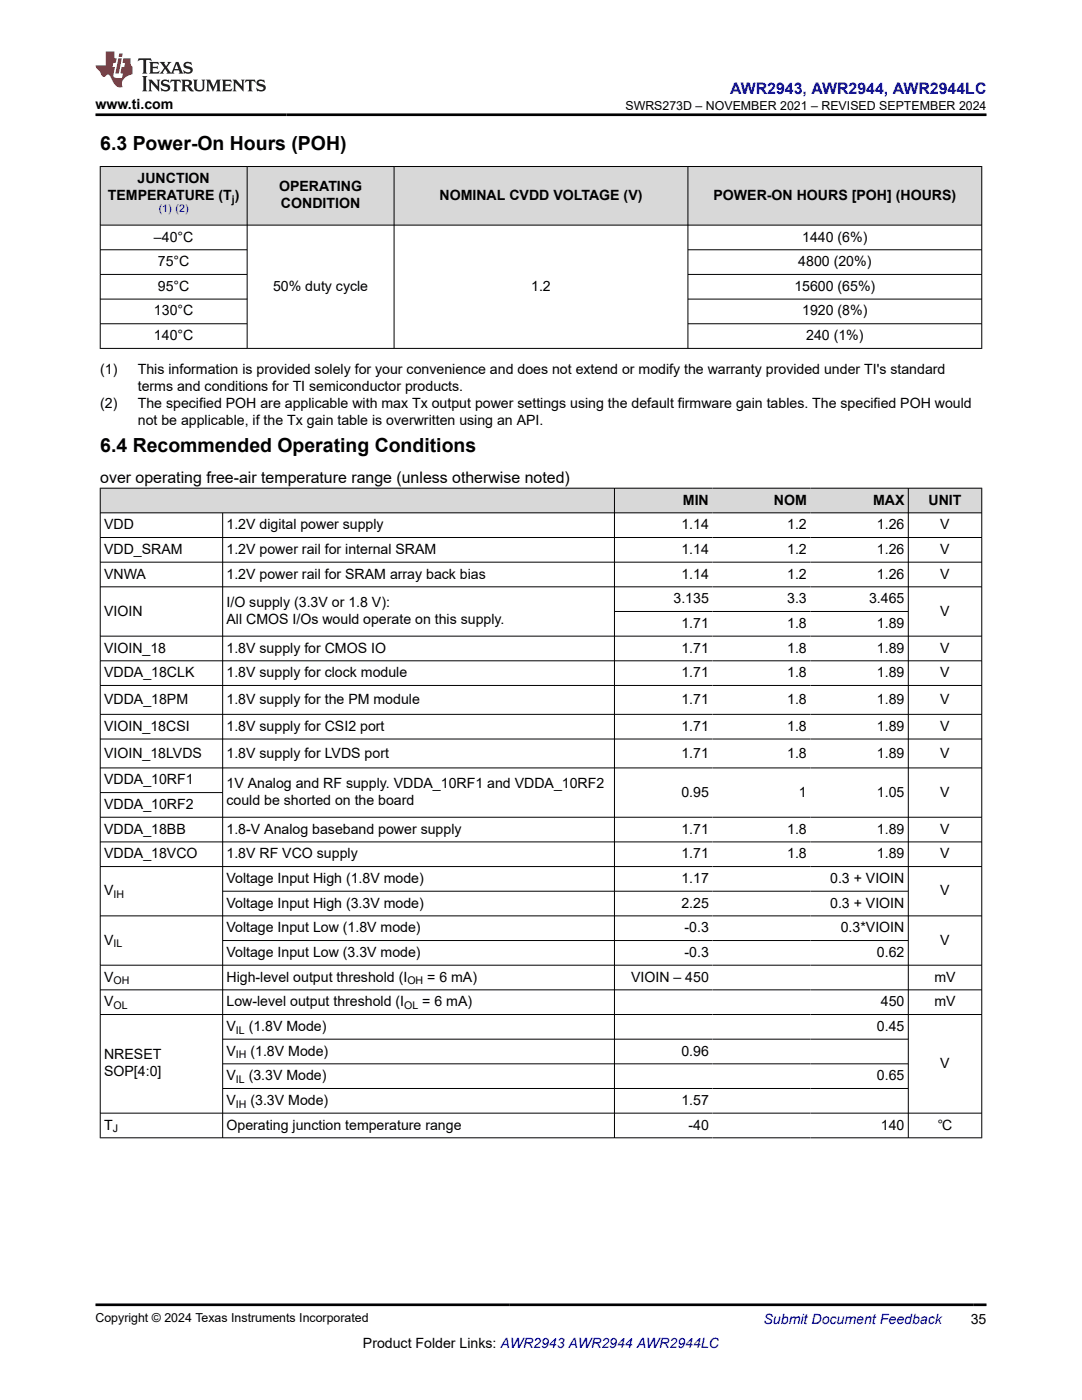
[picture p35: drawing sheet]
<svg xmlns="http://www.w3.org/2000/svg" width="216mm" height="279mm" viewBox="0 0 216 279" stroke-linecap="round" stroke-linejoin="round" font-family="sans-serif">
<defs><g id="words">
<g font-size="3.9">
<text x="20" y="29.9">6.3 Power-On Hours (POH)</text>
<text x="20" y="90.2">6.4 Recommended Operating Conditions</text>
</g>
<text font-size="3.2" fill="#00f" x="145.7" y="18.7">AWR2943, AWR2944, AWR2944LC</text>
<text font-size="3.2" x="20" y="96.4">over operating free-air temperature range (unless otherwise noted)</text>
<g font-size="2.8">
<text x="19.1" y="21.8">www.ti.com</text>
<text x="21.5" y="39.9">TEMPERATURE (T )</text>
<text x="27.4" y="36.5">JUNCTION</text>
<text x="55.7" y="38.2">OPERATING</text>
<text x="56.1" y="41.6">CONDITION</text>
<text x="87.7" y="39.9">NOMINAL CVDD VOLTAGE (V)</text>
<text x="142.4" y="39.9">POWER-ON HOURS [POH] (HOURS)</text>
<text x="30.7" y="48.2">–40°C</text>
<text x="31.5" y="53.1">75°C</text>
<text x="159.3" y="53.1">4800 (20%)</text>
<text x="160.1" y="48.2">1440 (6%)</text>
<text x="31.5" y="58">95°C</text>
<text x="54.5" y="58">50% duty cycle</text>
<text x="106" y="58">1.2</text>
<text x="158.5" y="58">15600 (65%)</text>
<text x="30.7" y="63">130°C</text>
<text x="160.1" y="63">1920 (8%)</text>
<text x="30.7" y="67.9">140°C</text>
<text x="160.9" y="67.9">240 (1%)</text>
<text x="20" y="74.7">(1)</text>
<text x="27.5" y="74.7">This information is provided solely for your convenience and does not extend or modify the warranty provided under TI's standard</text>
<text x="20" y="81.5">(2)</text>
<text x="27.5" y="78.1">terms and conditions for TI semiconductor products.</text>
<text x="27.5" y="81.5">The specified POH are applicable with max Tx output power settings using the default firmware gain tables. The specified POH would</text>
<text x="27.5" y="84.8">not be applicable, if the Tx gain table is overwritten using an API.</text>
<text x="136.3" y="100.7">MIN</text>
<text x="154.4" y="100.7">NOM</text>
<text x="174.2" y="100.7">MAX</text>
<text x="185.3" y="100.7">UNIT</text>
<text x="20.8" y="105.6">VDD</text>
<text x="45.2" y="105.6">1.2V digital power supply</text>
<text x="136" y="105.6">1.14</text>
<text x="157.1" y="105.6">1.2</text>
<text x="175" y="105.6">1.26</text>
<text x="187.6" y="105.6">V</text>
<text x="20.8" y="110.5">VDD_SRAM</text>
<text x="45.2" y="110.5">1.2V power rail for internal SRAM</text>
<text x="136" y="110.5">1.14</text>
<text x="157.1" y="110.5">1.2</text>
<text x="175" y="110.5">1.26</text>
<text x="187.6" y="110.5">V</text>
<text x="20.8" y="115.5">VNWA</text>
<text x="45.2" y="115.5">1.2V power rail for SRAM array back bias</text>
<text x="136" y="115.5">1.14</text>
<text x="157.1" y="115.5">1.2</text>
<text x="175" y="115.5">1.26</text>
<text x="187.6" y="115.5">V</text>
<text x="20.8" y="122.8">VIOIN</text>
<text x="45.2" y="121.2">I/O supply (3.3V or 1.8 V):</text>
<text x="45.2" y="124.5">All CMOS I/Os would operate on this supply.</text>
<text x="134.4" y="120.4">3.135</text>
<text x="136" y="125.3">1.71</text>
<text x="157.1" y="120.4">3.3</text>
<text x="157.1" y="125.3">1.8</text>
<text x="173.4" y="120.4">3.465</text>
<text x="175" y="125.3">1.89</text>
<text x="187.6" y="122.8">V</text>
<text x="20.8" y="130.2">VIOIN_18</text>
<text x="45.2" y="130.2">1.8V supply for CMOS IO</text>
<text x="136" y="130.2">1.71</text>
<text x="157.1" y="130.2">1.8</text>
<text x="175" y="130.2">1.89</text>
<text x="187.6" y="130.2">V</text>
<text x="20.8" y="135.2">VDDA_18CLK</text>
<text x="45.2" y="135.2">1.8V supply for clock module</text>
<text x="136" y="135.2">1.71</text>
<text x="157.1" y="135.2">1.8</text>
<text x="175" y="135.2">1.89</text>
<text x="187.6" y="135.2">V</text>
<text x="20.8" y="140.5">VDDA_18PM</text>
<text x="45.2" y="140.5">1.8V supply for the PM module</text>
<text x="136" y="140.5">1.71</text>
<text x="157.1" y="140.5">1.8</text>
<text x="175" y="140.5">1.89</text>
<text x="187.6" y="140.5">V</text>
<text x="20.8" y="145.8">VIOIN_18CSI</text>
<text x="45.2" y="145.8">1.8V supply for CSI2 port</text>
<text x="136" y="145.8">1.71</text>
<text x="157.1" y="145.8">1.8</text>
<text x="175" y="145.8">1.89</text>
<text x="187.6" y="145.8">V</text>
<text x="20.8" y="151.2">VIOIN_18LVDS</text>
<text x="45.2" y="151.2">1.8V supply for LVDS port</text>
<text x="136" y="151.2">1.71</text>
<text x="157.1" y="151.2">1.8</text>
<text x="175" y="151.2">1.89</text>
<text x="187.6" y="151.2">V</text>
<text x="20.8" y="156.5">VDDA_10RF1</text>
<text x="20.8" y="161.5">VDDA_10RF2</text>
<text x="45.2" y="157.3">1V Analog and RF supply. VDDA_10RF1 and VDDA_10RF2</text>
<text x="45.2" y="160.7">could be shorted on the board</text>
<text x="136" y="159">0.95</text>
<text x="159.4" y="159">1</text>
<text x="175" y="159">1.05</text>
<text x="187.6" y="159">V</text>
<text x="20.8" y="166.4">VDDA_18BB</text>
<text x="45.2" y="166.4">1.8-V Analog baseband power supply</text>
<text x="136" y="166.4">1.71</text>
<text x="157.1" y="166.4">1.8</text>
<text x="175" y="166.4">1.89</text>
<text x="187.6" y="166.4">V</text>
<text x="20.8" y="171.3">VDDA_18VCO</text>
<text x="45.2" y="171.3">1.8V RF VCO supply</text>
<text x="136" y="171.3">1.71</text>
<text x="157.1" y="171.3">1.8</text>
<text x="175" y="171.3">1.89</text>
<text x="187.6" y="171.3">V</text>
<text x="20.8" y="178.7">V</text>
<text x="45.2" y="176.2">Voltage Input High (1.8V mode)</text>
<text x="136" y="176.2">1.17</text>
<text x="165.7" y="176.2">0.3 + VIOIN</text>
<text x="187.6" y="178.7">V</text>
<text x="45.2" y="181.1">Voltage Input High (3.3V mode)</text>
<text x="136" y="181.1">2.25</text>
<text x="165.7" y="181.1">0.3 + VIOIN</text>
<text x="20.8" y="188.5">V</text>
<text x="45.2" y="186.1">Voltage Input Low (1.8V mode)</text>
<text x="45.2" y="191">Voltage Input Low (3.3V mode)</text>
<text x="136.6" y="186.1">-0.3</text>
<text x="136.6" y="191">-0.3</text>
<text x="167.8" y="186.1">0.3*VIOIN</text>
<text x="175" y="191">0.62</text>
<text x="187.6" y="188.5">V</text>
<text x="20.8" y="195.9">V</text>
<text x="45.2" y="195.9">High-level output threshold (I</text>
<text x="85.2" y="195.9">= 6 mA)</text>
<text x="125.9" y="195.9">VIOIN – 450</text>
<text x="186.5" y="195.9">mV</text>
<text x="20.8" y="200.8">V</text>
<text x="45.2" y="200.8">Low-level output threshold (I</text>
<text x="84.3" y="200.8">= 6 mA)</text>
<text x="175.8" y="200.8">450</text>
<text x="186.5" y="200.8">mV</text>
<text x="45.2" y="205.7">V</text>
<text x="49.6" y="205.7">(1.8V Mode)</text>
<text x="175" y="205.7">0.45</text>
<text x="20.8" y="211.4">NRESET</text>
<text x="20.8" y="214.8">SOP[4:0]</text>
<text x="45.2" y="210.7">V</text>
<text x="45.2" y="215.6">V</text>
<text x="49.6" y="215.6">(3.3V Mode)</text>
<text x="50" y="210.7">(1.8V Mode)</text>
<text x="136" y="210.7">0.96</text>
<text x="175" y="215.6">0.65</text>
<text x="187.6" y="213.1">V</text>
<text x="45.2" y="220.5">V</text>
<text x="50" y="220.5">(3.3V Mode)</text>
<text x="136" y="220.5">1.57</text>
<text x="20.8" y="225.4">T</text>
<text x="45.2" y="225.4">Operating junction temperature range</text>
<text x="137.4" y="225.4">-40</text>
<text x="175.8" y="225.4">140</text>
<text x="187.1" y="225.4">℃</text>
<text x="72.4" y="269">Product Folder Links: AWR2943 AWR2944 AWR2944LC</text>
<text x="193.7" y="264.2">35</text>
</g>
<text font-size="2.8" fill="#00f" x="152.4" y="264.2">Submit Document Feedback</text>
<g font-size="2.5">
<text x="124.8" y="21.9">SWRS273D – NOVEMBER 2021 – REVISED SEPTEMBER 2024</text>
<text x="19.1" y="263.9">Copyright © 2024 Texas Instruments Incorporated</text>
</g>
<g font-size="2.1">
<text x="46.3" y="40.5">j</text>
<text x="22.6" y="179.2">IH</text>
<text x="22.6" y="189.1">IL</text>
<text x="22.6" y="196.5">OH</text>
<text x="81.3" y="196.5">OH</text>
<text x="22.6" y="201.4">OL</text>
<text x="80.7" y="201.4">OL</text>
<text x="47.1" y="206.3">IL</text>
<text x="47.1" y="211.2">IH</text>
<text x="47.1" y="216.1">IL</text>
<text x="47.1" y="221.1">IH</text>
<text x="22.5" y="226">J</text>
</g>
<text font-size="2.1" fill="#00f" x="31.7" y="42.3">(1) (2)</text>
</g></defs>
<g fill="#d8d8d8">
<path d="M20 33.2h175.9v11.7h-175.9z" fill-rule="evenodd"/>
<path d="M20.1 33.3h29.2v11.6h-29.2z" fill-rule="evenodd"/>
<path d="M49.4 33.3h29.2v11.6h-29.2z" fill-rule="evenodd"/>
<path d="M78.7 33.3h58.5v11.6h-58.5z" fill-rule="evenodd"/>
<path d="M137.3 33.3h58.5v11.6h-58.5z" fill-rule="evenodd"/>
</g>
<g fill="none" stroke="#000" stroke-width=".2">
<path d="M19.9 33.2h176.1M20 33.2v36.4M49.3 33.2v36.4M78.6 33.2v36.4M137.3 33.2v36.4M195.9 33.2v36.4M19.9 44.9h176.1M19.9 49.8h29.5M19.9 54.8h29.5M19.9 59.7h29.5M137.3 49.8h58.7M137.3 54.8h58.7"/>
<path d="M137.3 59.7h58.7M19.9 69.5h176.1M19.9 64.6h29.5M137.3 64.6h58.7"/>
</g>
<g fill="#d8d8d8">
<path d="M20 97.4h175.9v4.9h-175.9z" fill-rule="evenodd"/>
<path d="M20.1 97.5h102.4v4.8h-102.4z" fill-rule="evenodd"/>
<path d="M122.7 97.5h19.5v4.8h-19.5z" fill-rule="evenodd"/>
<path d="M142.2 97.5h19.5v4.8h-19.5z" fill-rule="evenodd"/>
<path d="M161.7 97.5h19.5v4.8h-19.5z" fill-rule="evenodd"/>
<path d="M181.3 97.5h14.5v4.8h-14.5z" fill-rule="evenodd"/>
</g>
<g fill="none" stroke="#000" stroke-width=".2">
<path d="M19.9 97.4h176.1M20 97.4v129.7M122.6 97.4v129.7M181.2 97.4v129.7M195.9 97.4v129.7M19.9 102.3h176.1M19.9 107.3h176.1M19.9 112.2h176.1M19.9 117.1h176.1M44.4 102.3v124.8M19.9 127h176.1M19.9 131.9h176.1"/>
<path d="M19.9 136.8h176.1M122.6 122h58.7M19.9 142.6h176.1M19.9 147.5h176.1M19.9 153.3h176.1M19.9 158.2h24.6M19.9 163.1h176.1M19.9 168h176.1M19.9 172.9h176.1M44.4 177.9h136.9M19.9 182.8h176.1M19.9 192.6h176.1"/>
<path d="M19.9 197.5h176.1M44.4 187.7h136.9M19.9 202.5h176.1M44.4 207.4h136.9M44.4 212.3h136.9M44.4 217.2h136.9M19.9 222.2h176.1M19.9 227.1h176.1"/>
</g>
<path d="M27.7 11.6l-.2 .6 .5-.2h.6v.1v2.2l-.2 .4h1l-.2-.4v-2.2v-.1h.5l.5 .2-.1-.6zM29.8 12.4l.2 .3v1.6l-.2 .4h1.9l.1-.6a1.08 1.08 0 0 1-1.3 .2v-.7h.6l.4 .2v-.7l-.4 .2h-.6v-.5l.2-.2a1 1 0 0 1 1 .3l-.1-.5zM31.8 12.4l1 1.1-1 1.2h.9l-.2-.2 .4-.8 .5 .8-.2 .2h1.6l-.2-.2 .1-.5h1l.1 .5-.1 .2h.9l-.2-.4-.8-1.9h-.5l-1 2.1-.8-1.1 .9-1h-.8l.2 .2-.5 .6-.3-.6 .1-.2zM35.2 12.8l.4 1h-.8zM36.8 12.5a.65 .65 0 0 0-.2 .7 .65 .65 0 0 0 .6 .5l.7 .1 .1 .3a.79 .79 0 0 1-.7 .4 .79 .79 0 0 1-.7-.5l.1 .7 .2-.1a.93 .93 0 0 0 1.1 0 .93 .93 0 0 0 .4-.9 1.46 1.46 0 0 0-1.2-.6l-.1-.3a1.09 1.09 0 0 1 1.2 .2l-.2-.6-.1 .1-.6-.2zM28.4 15.2l.2 .4v2.2l-.2 .4h1l-.2-.4v-2.2l.2-.4zM29.6 15.9l.2 .4v1.5l-.2 .4h.8l-.3-.4v-1.3l1.7 1.8v-2l.2-.4h-.8l.2 .2 .1 1.1-1.2-1.3zM32.3 16a.65 .65 0 0 0-.2 .8 .65 .65 0 0 0 .7 .4l.6 .2 .1 .2a.79 .79 0 0 1-.7 .4 .79 .79 0 0 1-.7-.5l.1 .7 .2-.1a.93 .93 0 0 0 1.1 .1 .93 .93 0 0 0 .4-1 1.46 1.46 0 0 0-1.2-.5l-.1-.4a1.09 1.09 0 0 1 1.2 .2l-.2-.6-.1 .1-.6-.1zM34.1 15.9l-.1 .6a.63 .63 0 0 1 .7-.3l.1 1.6-.3 .4h1l-.2-.4v-1.6a.66 .66 0 0 1 .8 .3l-.1-.6zM36.2 15.9l.2 .4v1.5l-.2 .4h.9l-.2-.2v-.7h.5l.1 .2a.79 .79 0 0 0 1.2 .6l-1-.9a.61 .61 0 0 0 .6-.6 .61 .61 0 0 0-.5-.7zM36.9 16.2h.2a.47 .47 0 0 1 .5 .1 .47 .47 0 0 1 .1 .5l-.2 .1-.6 .1zM38.5 15.9l.2 .2a2.27 2.27 0 0 0 .4 2 1.04 1.04 0 0 0 1.7-.7v-1.3l.2-.2h-.8l.2 .4v1.1a.6 .6 0 0 1-.6 .6 .6 .6 0 0 1-.6-.6v-1.1l.3-.4zM41.1 15.9l.2 .4v1.5l-.2 .4h.7l-.2-.4v-1.4l.9 1.9 .8-1.9v1.4l-.2 .4h1l-.3-.4v-1.5l.3-.4h-.8l-.7 1.5-.7-1.5zM44.3 15.9l.2 .4v1.5l-.2 .4h1.9l.1-.6a1.09 1.09 0 0 1-1.3 .2v-.7h.6l.4 .2v-.6l-.4 .2h-.6v-.6l.2-.1a1.01 1.01 0 0 1 1 .3l-.1-.6zM46.4 15.9l.3 .4v1.5l-.3 .4h.8l-.2-.4v-1.3l1.6 1.8v-2l.2-.4h-.7l.2 .2v1.1l-1.2-1.3zM49 15.9l-.1 .6a.63 .63 0 0 1 .8-.3v1.6l-.3 .4h1l-.2-.4v-1.6a.66 .66 0 0 1 .8 .3l-.1-.6zM51.4 16a.65 .65 0 0 0-.2 .8 .65 .65 0 0 0 .6 .4l.6 .2 .2 .2a.79 .79 0 0 1-.8 .4 .79 .79 0 0 1-.6-.5l.1 .7 .2-.1a.93 .93 0 0 0 1 .1 .93 .93 0 0 0 .5-1 1.46 1.46 0 0 0-1.3-.5l-.1-.4a1.09 1.09 0 0 1 1.3 .2l-.2-.6-.2 .1-.5-.1z" fill="#231f20"/>
<path d="M21.1 10.3v2.7h-2v.4l.9 1a.95 .95 0 0 0 .9 .9 .59 .59 0 0 1 .6-.4 .59 .59 0 0 1 .5 .3l.4 .8a1.59 1.59 0 0 0 2.1 1.4 1.61 1.61 0 0 1 1-2.3l1-.3-.1-1.5a1.59 1.59 0 0 1-.4-1.7h-1.4l-.2 .9h.5l-.1 .9h-.5l-.2 .9v.3l.4 .1-.2 .9h-.6a.73 .73 0 0 1-1.1-.7l.3-1.5h-.5l.2-.9h.5l.2-.9h-.5v-1.3zM23.6 11.6l-.6 3.1h.7l.6-3.1zM23.8 10.7l-.1 .6h.7l.1-.6z" fill="#ed1c24"/>
<path d="M19.1 22.9h177.8M19.1 260.4h177.8" fill="none" stroke="#000" stroke-width=".53"/>
<use href="#words"/>
</svg>
